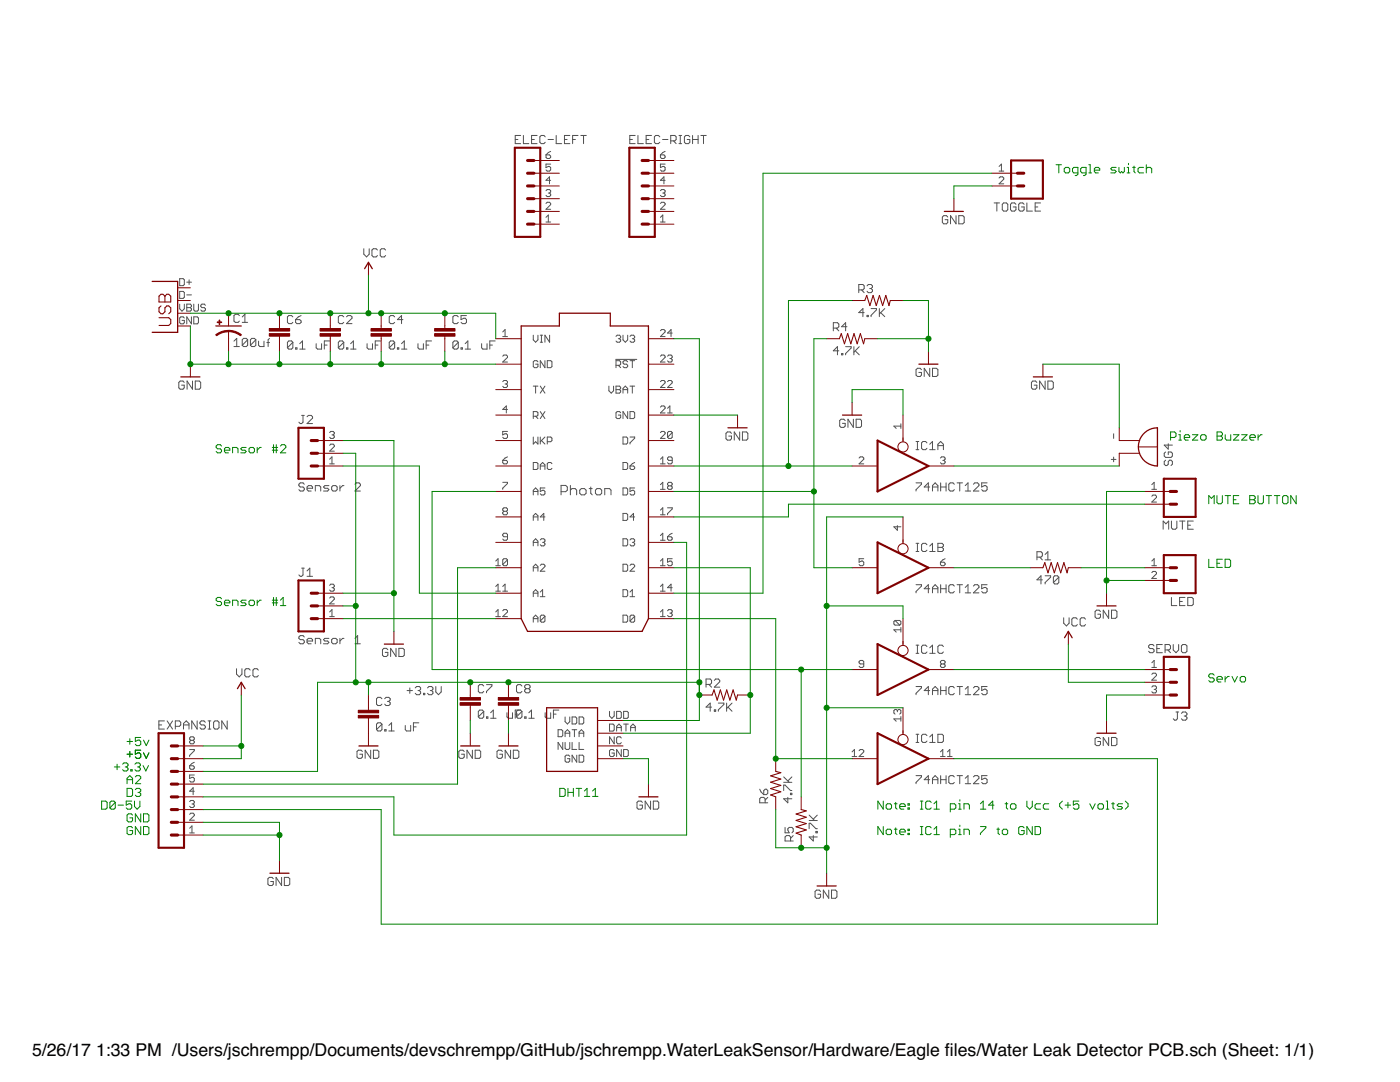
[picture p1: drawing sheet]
<svg xmlns="http://www.w3.org/2000/svg" width="279mm" height="216mm" viewBox="0 0 279 216" stroke-linecap="round" stroke-linejoin="round" font-family="sans-serif">
<defs><g id="words">
<g font-size="3.5">
<text x="6.4" y="210.7">5/26/17</text>
<text x="19.2" y="210.7">1:33 PM /Users/jschrempp/Documents/devschrempp/GitHub/jschrempp.WaterLeakSensor/Hardware/Eagle fles/Water Leak Detector PCB.sch (Sheet: 1/1)</text>
<text x="188.6" y="210.7">i</text>
</g>
</g></defs>
<g fill="none" stroke="#505050" stroke-width=".2">
<path d="M102.8 27.8h.6M103.9 27h-1.1v1.7h1.1M104.5 27v1.7h1M106.1 27.8h.5M107.2 27h-1.1v1.7h1.1M108.8 27.3l-.3-.3h-.5l-.3 .3v1.1l.3 .3h.5l.3-.3M109 30.9h.7l.2 .3v.2l-.2 .2h-.5l-.2-.2zM109 38.1l.2-.3h.5l.2 .3v.2l-.2 .2M109.4 27.8h1M109.4 38.5h.3M109.7 38.5l.2 .3v.2l-.2 .2h-.5l-.2-.2M109.9 32.7h-.9v.7l.7-.2 .2 .2v.5l-.2 .2h-.5l-.2-.2"/>
<path d="M109.9 36h-.9l.7-.7v1.4M109.9 30.2l-.9 .7M111 27v1.7h1.1M112.6 27.8h.6M113.7 27h-1.1v1.7h1.1M114.3 27.8h.5M115.4 27h-1.1v1.7M115.9 27h1.1M116.5 27v1.7M125.7 27.8h.5M126.8 27h-1.1v1.7h1.1M127.3 27v1.7h1.1"/>
<path d="M128.9 27.8h.6M130 27h-1.1v1.7h1.1M131.7 27.3l-.3-.3h-.5l-.3 .3v1.1l.3 .3h.5l.3-.3M131.8 38.1l.2-.3h.5l.2 .3v.2l-.2 .2M131.8 30.9h.7l.2 .3v.2l-.2 .2h-.5l-.2-.2zM132.2 27.8h1.1M132.3 38.5h.2M132.5 38.5l.2 .3v.2l-.2 .2h-.5l-.2-.2M132.7 36h-.9l.7-.7v1.4M132.7 32.7h-.9v.7l.7-.2 .2 .2v.5l-.2 .2h-.5l-.2-.2M132.7 30.2l-.9 .7M133.9 28.1h.8l.2-.3v-.5l-.2-.3h-.8v1.7"/>
<path d="M134.4 28.1l.5 .6M135.5 27h.5M135.5 28.7h.5M135.8 27v1.7M137.7 27.3l-.3-.3h-.5l-.3 .3v1.1l.3 .3h.5l.3-.3v-.6h-.6M138.2 27.8h1.1M138.2 27v1.7M139.3 27v1.7M139.9 27h1M140.4 27v1.7M199.4 33.2l.5-.5v1.4M199.4 34.1h.9"/>
<path d="M199.4 35.5l.2-.2h.5l.2 .2v.3l-.9 .9h.9M35.9 55.6h.7l.2 .2v1l-.2 .2h-.7zM35.9 58.1h.7l.2 .3v.9l-.2 .2h-.7zM37.3 56.3h.9M37.3 58.8h.9M37.7 55.8v1M72.6 49.6v1.1l.6 .6 .5-.6v-1.1M75.3 49.9l-.2-.3h-.6l-.3 .3v1.1l.3 .3h.6l.2-.3M77 49.9l-.3-.3h-.6l-.2 .3v1.1l.2 .3h.6l.3-.3M109 40.6l.2-.2h.5l.2 .2v.2l-.9 1h.9M109 43.4l.4-.5v1.4M109 44.3h.9"/>
<path d="M131.8 43.4l.5-.5v1.4M131.8 44.3h.9M131.8 40.6l.2-.2h.5l.2 .2v.2l-.9 1h.9M171.4 57.8h.8l.3-.2v-.6l-.3-.2h-.8v1.6M171.9 57.8l.6 .6M173 57l.3-.2h.5l.3 .2v.3l-.3 .3M173.6 57.6h.2M173.8 57.6l.3 .2v.3l-.3 .3h-.5l-.3-.3M189.1 43.3l-.2-.3h-.6l-.2 .3v1.1l.2 .3h.6l.2-.3v-.6h-.5M190.8 43v1.7l-1.1-1.7v1.7M191.3 43h.9l.2 .3v1.1l-.2 .3h-.9zM198.4 40.5h1.1"/>
<path d="M198.9 40.5v1.6M200.3 40.5h.6l.2 .3v1l-.2 .3h-.6l-.3-.3v-1zM202.8 40.8l-.3-.3h-.6l-.2 .3v1l.2 .3h.6l.3-.3v-.5h-.6M204.4 40.8l-.3-.3h-.5l-.3 .3v1l.3 .3h.5l.3-.3v-.5h-.5M204.9 40.5v1.6h1.1M206.6 41.3h.5M207.7 40.5h-1.1v1.6h1.1M35.9 60.7v.9l.4 .5 .5-.5v-.9M36.8 76.3l-.3-.3h-.5l-.3 .3v1.1l.3 .3h.5l.3-.3v-.5h-.6M36.8 63.5l-.2-.3h-.5l-.2 .3v.9l.2 .2h.5l.2-.2v-.5h-.5M37.3 60.7h.7l.2 .2v.3l-.2 .2 .2 .2v.2l-.2 .3h-.7zM37.3 61.4h.7"/>
<path d="M38.2 63.2v1.4l-.9-1.4v1.4M38.4 76v1.7l-1.1-1.7v1.7M38.7 60.7v1.1l.2 .3h.5l.2-.3v-1.1M38.7 63.2h.7l.2 .3v.9l-.2 .2h-.7zM39 76h.8l.2 .3v1.1l-.2 .3h-.8zM41 60.9l-.2-.2h-.5l-.2 .2v.3l.2 .2h.5l.2 .2v.2l-.2 .3h-.5l-.2-.3M46.7 69.2h1.1M46.7 68.1l.5-.6v1.7M47.8 63l-.3-.3h-.5l-.3 .3v1.1l.3 .2h.5l.3-.2M48.3 64.3h1.1M48.3 63.2l.6-.5v1.6M49.4 67.8v1.1l-.3 .3h-.5l-.3-.3"/>
<path d="M49.4 67.8l-.3-.3h-.5l-.3 .3v1.1M49.4 67.8l-1.1 1.1M51.1 67.8v1.1l-.3 .3h-.6l-.2-.3M51.1 67.8l-.3-.3h-.6l-.2 .3v1.1M51.1 67.8l-1.1 1.1M51.6 68.1v.8l.3 .3h.8v-1.1M53.3 68.3h.5M53.8 67.5l-.3 .3v1.4M58.4 68.3l-.2-.3h-.6l-.2 .3v1.1M58.4 68.3v1.1l-.2 .3h-.6l-.2-.3M58.4 63.2l-.2-.2h-.6l-.2 .2v1.1l.2 .3h.6l.2-.3M58.4 68.3l-1 1.1"/>
<path d="M59 69.4h.3v.3h-.3zM59 63.8h.8l.3 .3v.2l-.3 .3h-.5l-.3-.3zM59.8 69.7h1.1M59.8 68.6l.6-.6v1.7M60.1 63l-.6 .2-.5 .6M63.1 68.6v.8l.3 .3h.8v-1.1M64.7 68.9h.6M65.8 68h-1.1v1.7M68.6 63.2l-.3-.2h-.5l-.3 .2v1.1l.3 .3h.5l.3-.3M68.6 68.3l-.3-.3h-.5l-.3 .3v1.1M68.6 68.3v1.1l-.3 .3h-.5l-.3-.3M68.6 68.3l-1.1 1.1"/>
<path d="M69.2 69.4h.2v.3h-.2zM69.2 63.2l.2-.2h.6l.3 .2v.3l-1.1 1.1h1.1M70 69.7h1.1M70 68.6l.5-.6v1.7M73.3 68.6v.8l.2 .3h.8v-1.1M74.9 68.9h.5M76 68h-1.1v1.7M78.8 68.3l-.3-.3h-.5l-.3 .3v1.1M78.8 68.3v1.1l-.3 .3h-.5l-.3-.3M78.8 63.2l-.3-.2h-.5l-.3 .2v1.1l.3 .3h.5l.3-.3M78.8 68.3l-1.1 1.1M79.3 69.4h.3v.3h-.3z"/>
<path d="M80.1 68.6l.6-.6v1.7M80.1 69.7h1.1M80.4 63.8h-1.1l.8-.8v1.6M83.4 68.6v.8l.3 .3h.8v-1.1M85 68.9h.6M86.1 68h-1.1v1.7M91.5 68.3l-.3-.3h-.5l-.3 .3v1.1M91.5 68.3v1.1l-.3 .3h-.5l-.3-.3M91.5 63.2l-.3-.2h-.5l-.3 .2v1.1l.3 .3h.5l.3-.3M91.5 68.3l-1.1 1.1M92 69.4h.3v.3h-.3zM92.8 69.7h1.1"/>
<path d="M92.8 68.6l.6-.6v1.7M93.1 63h-1.1v.8l.6-.3h.2l.3 .3v.5l-.3 .3h-.5l-.3-.3M96.1 68.6v.8l.3 .3h.8v-1.1M97.7 68.9h.6M98.8 68h-1.1v1.7M100.3 66.2l.5-.4v1.4M100.3 67.2h1M100.3 71.1l.3-.3h.4l.3 .3v.2l-1 .9h1M100.3 76.2l.3-.3h.4l.3 .3v.2l-.3 .2M100.8 76.6h.2M101 76.6l.3 .3v.2l-.3 .2h-.4l-.3-.2M106.4 66.9v.9l.5 .5 .5-.5v-.9"/>
<path d="M106.4 77h1M106.9 77v1.4M107.4 72.2l-.3-.2h-.4l-.3 .2v.9l.3 .3h.4l.3-.3v-.4h-.5M107.8 68.3h.5M107.8 66.9h.5M107.8 77l1 1.4M108.1 66.9v1.4M108.8 72v1.4l-1-1.4v1.4M108.8 77l-1 1.4M109.2 72h.7l.3 .2v.9l-.3 .3h-.7zM109.7 66.9v1.4l-.9-1.4v1.4M121.5 77v1l.5 .4 .4-.4v-1"/>
<path d="M122.9 71.7h4.2M122.9 67.1l.3-.2h.4l.3 .2v.3l-.3 .2M122.9 72.9h.7l.3-.2v-.5l-.3-.2h-.7v1.4M122.9 77h.7l.3 .3v.2l-.3 .2 .3 .3v.2l-.3 .2h-.7zM122.9 77.7h.7M123.4 67.6h.2M123.4 72.9l.5 .5M123.6 67.6l.3 .2v.3l-.3 .2h-.4l-.3-.2M124.3 78.4v-.9l.5-.5 .5 .5v.9M124.3 66.9v.9l.5 .5 .5-.5v-.9M124.3 77.7h1M125.3 72.2l-.3-.2h-.4l-.3 .2v.2l.3 .3h.4l.3 .2v.2l-.3 .3h-.4l-.3-.3"/>
<path d="M125.7 67.1l.3-.2h.4l.3 .2v.3l-.3 .2M125.7 72h1M125.7 77h1M126.2 67.6h.2M126.2 72v1.4M126.2 77v1.4M126.4 67.6l.3 .2v.3l-.3 .2h-.4l-.3-.2M131.8 66l.2-.2h.5l.2 .2v.2l-.9 1h.9M131.8 71.1l.2-.3h.5l.2 .3v.2l-.9 .9h.9M131.8 76.2l.2-.3h.5l.2 .3v.2l-.9 .9h.9M133.2 71.1l.3-.3h.4l.3 .3v.2l-.3 .2M133.2 76.2l.3-.3h.4l.3 .3v.2l-1 .9h1"/>
<path d="M133.7 71.5h.2M133.9 71.5l.3 .3v.2l-.3 .2h-.4l-.3-.2M134.2 66.5h-1l.7-.7v1.4M166.3 65.5h.8l.3-.3v-.5l-.3-.3h-.8v1.6M166.9 65.5l.5 .5M167.4 70h-1.1l.8-.8v1.6M168 70.5h.2v.3h-.2zM168.8 69.2h1.1v.2l-1.1 1.1v.3M169 65.2h-1l.8-.8v1.6M170.4 69.2v1.6M170.7 70l.8 .8M171.5 69.2l-1.1 1.1"/>
<path d="M172.5 62.4h-1.1l.8-.8v1.6M173 62.9h.3v.3h-.3zM173.8 61.6h1.1v.2l-1.1 1.1v.3M175.5 61.6v1.6M175.7 62.4l.9 .8M176.6 61.6l-1.1 1.1M183.9 73.8l-.3-.3h-.5l-.3 .3v1l.3 .3h.5l.3-.3v-.5h-.5M185.5 73.5v1.6l-1.1-1.6v1.6M186.1 73.5h.8l.3 .3v1l-.3 .3h-.8zM206.9 76.3l-.2-.3h-.6l-.3 .3v1.1l.3 .3h.6l.2-.3v-.5h-.5M208.6 76v1.7l-1.1-1.7v1.7M209.1 76h.8l.3 .3v1.1l-.3 .3h-.8z"/>
<path d="M60.2 82.9h.5M60.5 82.9v1.3l-.3 .3h-.3l-.3-.3M60.7 96.6l-.2-.2h-.6l-.3 .2v.3l.3 .3h.6l.2 .2v.3l-.2 .3h-.6l-.3-.3M61.3 97.4h1.1v-.2l-.3-.3h-.5l-.3 .3v.5l.3 .3h.5M61.3 83.2l.3-.3h.5l.3 .3v.2l-1.1 1.1h1.1M62.9 98v-1.1h.8l.3 .3v.8M65.6 96.9h-.8l-.2 .3 .2 .2h.6l.2 .3-.2 .3h-.8M65.8 91.6l.5-.4v1.4M65.8 86.3l.2-.2h.5l.2 .2v.3l-.2 .2M65.8 88.9l.2-.3h.5l.2 .3v.2l-.9 .9h.9M65.8 92.6h.9M66.2 97.2l.3-.3h.5l.3 .3v.5l-.3 .3h-.5l-.3-.3z"/>
<path d="M66.3 86.8h.2M66.5 86.8l.2 .2v.2l-.2 .3h-.5l-.2-.3M67.8 96.9v1.1M68.6 96.9h-.2l-.6 .5M70.8 96.6l.3-.2h.5l.3 .2v.3l-1.1 1.1h1.1M100.3 91.9h.7l.3 .2v.2l-.3 .3h-.4l-.3-.3zM100.3 96.2h1v.3l-1 .9v.2M101.3 86.1h-1v.7l.5-.2h.2l.3 .2v.4l-.3 .3h-.4l-.3-.3M101.3 81.7h-1l.7-.7v1.4M101.3 91.2l-.5 .2-.5 .5M106.4 98.1h1M106.4 83.1h.7l.3-.3v-.4l-.3-.3h-.7v1.4"/>
<path d="M106.4 87.2v1.4l.5-.5 .5 .5v-1.4M106.4 92.3h.7l.3 .2v1l-.3 .2h-.7zM106.4 98.8v-1l.5-.4 .5 .4v1M106.9 83.1l.5 .4M107.8 93.7v-.9l.5-.5 .5 .5v.9M107.8 87.2v1.4M107.8 82.1l1 1.4M107.8 93h1M108.1 87.9l.7 .7M108.8 97.4h-1v.7l.7-.3 .3 .3v.4l-.3 .3h-.4l-.3-.3M108.8 82.1l-1 1.4M108.8 87.2l-1 .9"/>
<path d="M109.2 88.1h.7l.3-.2v-.5l-.3-.2h-.7v1.4M110.2 92.5l-.3-.2h-.4l-.3 .2v1l.3 .2h.4l.3-.2M112 98.1h.9l.3-.3v-.6l-.3-.3h-.9v1.8M113.8 96.9v1.8M113.8 97.8l.4-.3h.6l.3 .3v.9M116 97.5h.6l.4 .3v.6l-.4 .3h-.6l-.3-.3v-.6zM117.6 97.5h.6M117.9 97.2v1.2l.3 .3M119.1 97.5h.7l.3 .3v.6l-.3 .3h-.7l-.3-.3v-.6zM120.7 98.7v-1.2h.9l.3 .3v.9M123.9 82.4l-.3-.3h-.4l-.3 .3v.9l.3 .2h.4l.3-.2v-.5h-.5M124.3 87.2h.7l.3 .2v1l-.3 .2h-.7z"/>
<path d="M124.3 97.4h.7l.3 .2v.9l-.3 .3h-.7zM124.3 92.3h.7l.3 .2v1l-.3 .2h-.7zM125.3 82.1v1.4l-1-1.4v1.4M125.7 82.1h.7l.3 .3v.9l-.3 .2h-.7zM125.7 87.2h1v.2l-1 1v.2M125.7 93h.7l.3 .2v.3l-.3 .2h-.4l-.3-.2zM126.7 97.4h-1v.7l.5-.3h.2l.3 .3v.4l-.3 .3h-.4l-.3-.3M126.7 92.3l-1 .7M131.8 92.6h.9M131.8 86.3l.2-.2h.5l.2 .2v.3l-.9 .9h.9M131.8 91.6l.5-.4v1.4M131.8 96.7l.5-.5v1.4"/>
<path d="M131.8 81.2l.2-.2h.5l.2 .2v.3l-.9 .9h.9M131.8 97.6h.9M133.2 82.4h1M133.2 81.5l.5-.5v1.4M133.5 96.9l-.3 .3v.2l.3 .2h.4l.3-.2v-.2l-.3-.3M133.5 96.9l-.3-.2v-.2l.3-.3h.4l.3 .3v.2l-.3 .2M133.5 96.9h.4M134.2 91.9h-.7l-.3-.3v-.2l.3-.2h.4l.3 .2v.9l-.3 .3h-.4l-.3-.3M134.2 86.3l-.3-.2h-.4l-.3 .2v.9M134.2 86.3v.9l-.3 .3h-.4l-.3-.3M134.2 86.3l-1 .9M146 86.5l-.3-.3h-.5l-.3 .3v1l.3 .3h.5l.3-.3v-.5h-.6"/>
<path d="M147.6 86.2v1.6l-1.1-1.6v1.6M148.2 86.2h.8l.2 .3v1l-.2 .3h-.8zM168.7 83.9l-.3-.2h-.5l-.3 .2v1.1l.3 .3h.5l.3-.3v-.5h-.6M170.3 83.7v1.6l-1.1-1.6v1.6M170.9 83.7h.8l.2 .2v1.1l-.2 .3h-.8zM171.4 91.4l.3-.2h.4l.3 .2v.2l-1 1h1M179.8 85h-1.4l.5 .5M179.8 84.6v.9M182.8 96.4h1.1v.2l-1.1 1.1v.3M182.8 89.7h.6M182.8 88.1h.6M183.1 88.1v1.6"/>
<path d="M185 88.4l-.3-.3h-.5l-.3 .3v1.1l.3 .2h.5l.3-.2M185.5 97.2h-1.1l.9-.8v1.6M185.5 88.6l.6-.5v1.6M185.5 89.7h1.1M186.1 97.2h1.1M186.1 98v-1.1l.5-.5 .6 .5v1.1M187.2 89.7v-1.1l.5-.5 .6 .5v1.1M187.2 88.9h1.1M187.7 91.4l.2-.2h.5l.2 .2v.2l-.2 .3M187.7 97.2h1.1M187.7 96.4v1.6M188.2 91.9h.2"/>
<path d="M188.4 91.9l.2 .2v.2l-.2 .3h-.5l-.2-.3M188.8 96.4v1.6M190.5 96.6l-.3-.2h-.6l-.2 .2v1.1l.2 .3h.6l.3-.3M191 96.4h1.1M191.5 96.4v1.6M192.6 98h1.1M192.6 96.9l.6-.5v1.6M194.3 96.6l.2-.2h.6l.3 .2v.3l-1.1 1.1h1.1M197 96.4h-1.1v.8l.5-.3h.3l.3 .3v.5l-.3 .3h-.5l-.3-.3M221.8 91.7h.9M222.2 86.6v.9M222.2 91.2v.9"/>
<path d="M229.9 96.7l.4-.5v1.4M229.9 99l.2-.2h.5l.2 .2v.3l-.9 .9h.9M229.9 97.6h.9M232.6 91.8l-.3 .3v.5l.3 .3h.3l.3-.3v-.5l.2-.3h.3l.3 .3v.5l-.3 .3M232.6 90.2l-.3 .2v.6l.3 .3h1.1l.3-.3v-.6l-.3-.2h-.5v.5M233.2 88.5v1.1l-.9-.8h1.7M60.2 113.4h.5M60.5 113.4v1.3l-.3 .3h-.3l-.3-.3M61.3 115h1.1M61.3 113.9l.5-.5v1.6M65.8 119.3l.2-.2h.5l.2 .2v.3l-.9 .9h.9M65.8 116.8l.2-.2h.5l.2 .2v.2l-.2 .3"/>
<path d="M66.3 117.3h.2M66.5 117.3l.2 .2v.2l-.2 .3h-.5l-.2-.3M98.9 118h1M98.9 112.9h1M98.9 112l.5-.5v1.4M98.9 117l.5-.4v1.4M100.3 118h1M100.3 117l.5-.4v1.4M100.6 102l-.3-.2v-.2l.3-.3h.4l.3 .3v.2l-.3 .2M100.6 102l-.3 .3v.2l.3 .2h.4l.3-.2v-.2l-.3-.3M100.6 102h.4M101.3 111.7l-.3-.2h-.4l-.3 .2v.9"/>
<path d="M101.3 111.7v.9l-.3 .3h-.4l-.3-.3M101.3 107.1h-.7l-.3-.2v-.3l.3-.2h.4l.3 .2v1l-.3 .2h-.4l-.3-.2M101.3 111.7l-1 .9M106.4 103.8v-.9l.5-.5 .5 .5v.9M106.4 108.9v-.9l.5-.5 .5 .5v.9M106.4 114v-.9l.5-.5 .5 .5v.9M106.4 119.1v-1l.5-.4 .5 .4v1M106.4 103.1h1M106.4 108.2h1M106.4 113.3h1M106.4 118.4h1M107.8 112.8l.3-.2h.4l.3 .2v.3l-1 .9h1"/>
<path d="M107.8 107.7l.3-.2h.4l.3 .2v.3l-.3 .2M107.8 118.1l.5-.4v1.4M107.8 119.1h1M108.3 108.2h.2M108.5 108.2l.3 .3v.2l-.3 .2h-.4l-.3-.2M108.8 103.1h-1l.7-.7v1.4M124.3 112.6h.7l.3 .2v.9l-.3 .3h-.7zM124.3 107.5h.7l.3 .2v1l-.3 .2h-.7zM124.3 117.7h.7l.3 .2v.9l-.3 .3h-.7zM124.3 102.4h.7l.3 .3v.9l-.3 .2h-.7zM125.7 112.8l.3-.2h.4l.3 .2v.3l-1 .9h1M125.7 107.7l.3-.2h.4l.3 .2v.3l-.3 .2"/>
<path d="M125.7 119.1h1M125.7 118.1l.5-.4v1.4M126.2 108.2h.2M126.4 108.2l.3 .3v.2l-.3 .2h-.4l-.3-.2M126.7 103.1h-1l.7-.7v1.4M131.8 118h.9M131.8 112.9h.9M131.8 101.8l.5-.5v1.4M131.8 106.9l.5-.5v1.4M131.8 112l.5-.5v1.4M131.8 117l.5-.4v1.4M131.8 102.7h.9"/>
<path d="M131.8 107.8h.9M133.2 107.1h.7l.3 .2v.3l-.3 .2h-.4l-.3-.2zM133.2 101.3h1v.3l-1 .9v.2M134.2 117.3h-1l.7-.7v1.4M134.2 111.5h-1v.7l.7-.2 .3 .2v.4l-.3 .3h-.4l-.3-.3M134.2 106.4l-1 .7M172.4 111.5h-1v.7l.7-.2 .3 .2v.4l-.3 .3h-.4l-.3-.3M179.1 104.9v.9l-.7-.7h1.4M182.8 116.7h1.1v.2l-1.1 1.1v.3M182.8 110h.6M182.8 108.4h.6M183.1 108.4v1.6"/>
<path d="M185 108.7l-.3-.3h-.5l-.3 .3v1.1l.3 .2h.5l.3-.2M185.5 117.5h-1.1l.9-.8v1.6M185.5 109l.6-.6v1.6M185.5 110h1.1M186.1 118.3v-1.1l.5-.5 .6 .5v1.1M186.1 117.5h1.1M187.2 108.4h.8l.3 .3v.3l-.3 .2 .3 .3v.3l-.3 .2h-.8zM187.2 109.2h.8M187.7 112.2h.7l.2 .2v.2l-.2 .3h-.5l-.2-.3zM187.7 116.7v1.6M187.7 117.5h1.1M188.6 111.5l-.9 .7"/>
<path d="M188.8 116.7v1.6M190.5 116.9l-.3-.2h-.6l-.2 .2v1.1l.2 .3h.6l.3-.3M191 116.7h1.1M191.5 116.7v1.6M192.6 117.2l.6-.5v1.6M192.6 118.3h1.1M194.3 116.9l.2-.2h.6l.3 .2v.3l-1.1 1.1h1.1M197 116.7h-1.1v.8l.5-.3h.3l.3 .3v.5l-.3 .3h-.5l-.3-.3M206.9 111.2h.9l.2-.3v-.5l-.2-.3h-.9v1.6M207.5 111.2l.5 .5M208 115.7h-1.1l.9-.8v1.6M208.6 114.9h1.1v.3l-1.1 1v.3"/>
<path d="M208.6 110.6l.5-.5v1.6M208.6 111.7h1.1M211.3 115.2l-.3-.3h-.5l-.3 .3v1M211.3 115.2v1l-.3 .3h-.5l-.3-.3M211.3 115.2l-1.1 1M229.9 112.9h.9M229.9 112l.4-.5v1.4M229.9 114.3l.2-.3h.5l.2 .3v.2l-.9 .9h.9M232.1 105.6v-1.6l.6 .5 .5-.5v1.6M233.8 104v1.3l.3 .3h.5l.3-.3v-1.3M233.8 119.2v1.6h1.1M235.4 104h1.1"/>
<path d="M236 104v1.6M236.5 119.2h-1.1v1.6h1.1M237 119.2h.9l.2 .3v1.1l-.2 .2h-.9zM237 104.8h.6M238.1 104h-1.1v1.6h1.1M47.2 133.4v1.1l.6 .6 .5-.6v-1.1M49.9 133.7l-.2-.3h-.6l-.2 .3v1.1l.2 .3h.6l.2-.3M51.6 133.7l-.3-.3h-.5l-.3 .3v1.1l.3 .3h.5l.3-.3M60.7 127.1l-.2-.3h-.6l-.3 .3v.3l.3 .2h.6l.2 .3v.3l-.2 .3h-.6l-.3-.3M61.3 127.9h1.1v-.3l-.3-.2h-.5l-.3 .2v.6l.3 .3h.5M62.9 128.5v-1.1h.8l.3 .2v.9M65.6 127.4h-.8l-.2 .2 .2 .3h.6l.2 .3-.2 .3h-.8"/>
<path d="M65.8 122.1l.5-.5v1.4M65.8 123h.9M66.2 127.6l.3-.2h.5l.3 .2v.6l-.3 .3h-.5l-.3-.3zM67.8 127.4v1.1M68.6 127.4h-.2l-.6 .5M70.8 128.5h1.1M70.8 127.4l.6-.6v1.7M76.2 139.4l-.3-.3h-.5l-.3 .3v1.1l.3 .3h.5l.3-.3M76.8 139.4l.2-.3h.6l.3 .3v.3l-.3 .3M77.3 140h.3M77.4 129.6l-.3-.2h-.5l-.3 .2v1.1l.3 .3h.5l.3-.3v-.5h-.5M77.6 140l.3 .2v.3l-.3 .3h-.6l-.2-.3"/>
<path d="M79 129.4v1.6l-1-1.6v1.6M79.6 129.4h.8l.3 .2v1.1l-.3 .3h-.8zM81.2 137.8h1.1M81.8 137.3v1M82.9 137.3l.2-.3h.6l.2 .3v.2l-.2 .3M83.4 137.8h.3M83.7 137.8l.2 .3v.2l-.2 .3h-.6l-.2-.3M84.5 138.3h.3v.3h-.3zM85.3 137.3l.3-.3h.5l.3 .3v.2l-.3 .3M85.9 137.8h.2M86.1 137.8l.3 .3v.2l-.3 .3h-.5l-.3-.3M87 137v1.1l.5 .5 .6-.5v-1.1"/>
<path d="M96.5 136.9l-.2-.3h-.6l-.2 .3v1.1l.2 .2h.6l.2-.2M97.1 136.6h1.1v.3l-1.1 1.1v.2M98.9 123h1M98.9 122.1l.5-.5v1.4M100.3 121.9l.3-.3h.4l.3 .3v.2l-1 .9h1M104.2 136.9l-.3-.3h-.5l-.3 .3v1.1l.3 .2h.5l.3-.2M105 137.4l-.3-.3v-.2l.3-.3h.5l.3 .3v.2l-.3 .3M105 137.4l-.3 .3v.3l.3 .2h.5l.3-.2v-.3l-.3-.3M105 137.4h.5M106.4 124.1v-.9l.5-.5 .5 .5v.9M106.4 123.4h1M108.8 123v.9l-.3 .2h-.4l-.3-.2"/>
<path d="M108.8 123l-.3-.3h-.4l-.3 .3v.9M108.8 123l-1 .9M124.3 122.7h.7l.3 .3v.9l-.3 .2h-.7zM126.7 123l-.3-.3h-.4l-.3 .3v.9M126.7 123v.9l-.3 .2h-.4l-.3-.2M126.7 123l-1 .9M131.8 123h.9M131.8 122.1l.5-.5v1.4M133.2 121.9l.3-.3h.4l.3 .3v.2l-.3 .2M133.7 122.3h.2M133.9 122.3l.3 .3v.2l-.3 .2h-.4l-.3-.2M140.9 136.6h.8l.3-.3v-.5l-.3-.3h-.8v1.6"/>
<path d="M141.5 136.6l.5 .5M142.6 135.8l.2-.3h.6l.2 .3v.2l-1 1.1h1M172.4 132.5h-.7l-.3-.3v-.2l.3-.2h.4l.3 .2v.9l-.3 .3h-.4l-.3-.3M178.6 123.8h1l.2 .2v.5l-.2 .2M178.6 123.8l-.2 .2v.5l.2 .2h1M178.6 123.8l1 .9M179.8 125.2v.9M179.8 125.7h-1.4l.5 .4M182.8 137h1.1v.3l-1.1 1v.3M182.8 130.4h.6M182.8 128.7h.6M183.1 128.7v1.7"/>
<path d="M185 129l-.3-.3h-.5l-.3 .3v1.1l.3 .3h.5l.3-.3M185.5 137.8h-1.1l.9-.8v1.6M185.5 129.3l.6-.6v1.7M185.5 130.4h1.1M186.1 138.6v-1.1l.5-.5 .6 .5v1.1M186.1 137.8h1.1M187.7 137v1.6M187.7 137.8h1.1M187.9 132.5l-.2-.3v-.2l.2-.2h.5l.2 .2v.2l-.2 .3M187.9 132.5l-.2 .2v.2l.2 .3h.5l.2-.3v-.2l-.2-.2M187.9 132.5h.5M188.3 129l-.3-.3h-.5l-.3 .3v1.1l.3 .3h.5l.3-.3"/>
<path d="M188.8 137v1.6M190.5 137.3l-.3-.3h-.6l-.2 .3v1l.2 .3h.6l.3-.3M191 137h1.1M191.5 137v1.6M192.6 137.5l.6-.5v1.6M192.6 138.6h1.1M194.3 137.3l.2-.3h.6l.3 .3v.2l-1.1 1.1h1.1M197 137h-1.1v.8l.8-.3 .3 .3v.5l-.3 .3h-.5l-.3-.3M212.3 123.3v1.1l.5 .5 .6-.5v-1.1M215 123.5l-.3-.2h-.5l-.3 .2v1.1l.3 .3h.5l.3-.3M216.6 123.5l-.2-.2h-.6l-.2 .2v1.1l.2 .3h.6l.2-.3M219.6 122l-.2-.2h-.6l-.3 .2v1.1l.3 .3h.6l.2-.3v-.5h-.5"/>
<path d="M221.3 121.8v1.6l-1.1-1.6v1.6M221.8 121.8h.8l.3 .2v1.1l-.3 .3h-.8zM229.9 137.1l.2-.2h.5l.2 .2v.2l-.2 .3M229.9 133.2h.9M229.9 132.2l.4-.4v1.4M229.9 134.6l.2-.3h.5l.2 .3v.2l-.9 .9h.9M230.3 128.9l-.2-.3h-.6l-.3 .3v.2l.3 .3h.6l.2 .3v.3l-.2 .2h-.6l-.3-.2M230.3 137.6h.3M230.6 137.6l.2 .2v.2l-.2 .3h-.5l-.2-.3M230.9 129.4h.5M232 128.6h-1.1v1.6h1.1M232.5 129.7h.8l.3-.3v-.5l-.3-.3h-.8v1.6"/>
<path d="M233 129.7l.6 .5M234.1 128.6v1.1l.6 .5 .5-.5v-1.1M235.4 120h.6M236.1 128.6h.5l.3 .3v1.1l-.3 .2h-.5l-.3-.2v-1.1zM31.7 144.7h.6M32.8 143.8h-1.1v1.7h1.1M33.4 143.8l1 1.7M34.4 143.8l-1 1.7M35 144.9h.8l.3-.2v-.6l-.3-.3h-.8v1.7M36.6 145.5v-1.1l.6-.6 .5 .6v1.1M36.6 144.7h1.1M37.8 149.6h1v.2l-1 .9v.3"/>
<path d="M37.8 152.8h.7l.3 .2v.3l-.3 .2h-.4l-.3-.2zM37.8 160l.3-.3h.4l.3 .3v.2l-.3 .2M38.1 147.7l-.3-.2v-.2l.3-.3h.4l.3 .3v.2l-.3 .2M38.1 147.7l-.3 .3v.2l.3 .2h.4l.3-.2v-.2l-.3-.3M38.1 147.7h.4M38.8 157.9h-1l.7-.7v1.4M38.8 154.6h-1v.7l.5-.2h.2l.3 .2v.5l-.3 .2h-.4l-.3-.2M38.8 152.1l-1 .7M39.3 143.8v1.7l-1-1.7v1.7M41 144.1l-.3-.3h-.5l-.3 .3v.3l.3 .3h.5l.3 .2v.3l-.3 .3h-.5l-.3-.3M41.5 143.8h.6M41.5 145.5h.6"/>
<path d="M41.8 143.8v1.7M42.9 143.8h.5l.3 .3v1.1l-.3 .3h-.5l-.3-.3v-1.1zM45.3 143.8v1.7l-1-1.7v1.7M72.3 149.9l-.2-.2h-.6l-.3 .2v1.1l.3 .3h.6l.2-.3v-.5h-.5M74 149.7v1.6l-1.1-1.6v1.6M74.5 149.7h.8l.3 .2v1.1l-.3 .3h-.8zM76.2 144.5l-.3-.3h-.5l-.3 .3v1.1M76.2 144.5v1.1l-.3 .3h-.5l-.3-.3M76.2 144.5l-1.1 1.1M76.8 145.6h.2v.3h-.2zM77.6 145.9h1.1M77.6 144.8l.5-.6v1.7"/>
<path d="M80.9 144.8v.8l.2 .3h.9v-1.1M82.5 145h.6M83.6 144.2h-1.1v1.7M92.6 149.9l-.2-.2h-.6l-.2 .2v1.1l.2 .3h.6l.2-.3v-.5h-.5M94.3 149.7v1.6l-1.1-1.6v1.6M94.8 149.7h.9l.2 .2v1.1l-.2 .3h-.9zM96.5 142l-.2-.3h-.6l-.2 .3v1M96.5 142v1l-.2 .3h-.6l-.2-.3M96.5 142l-1 1M97.1 143h.3v.3h-.3zM97.9 143.3h1.1M97.9 142.2l.5-.5v1.6"/>
<path d="M100.3 149.9l-.3-.2h-.5l-.3 .2v1.1l.3 .3h.5l.3-.3v-.5h-.6M101.2 142.2v.8l.3 .3h.8v-1.1M101.9 149.7v1.6l-1.1-1.6v1.6M102.4 149.7h.9l.2 .2v1.1l-.2 .3h-.9zM102.8 142.5h.6M103.4 141.7l-.3 .3v1M103.9 141.7l.3 .3M103.9 141.7h-1.1v1.6M104.2 142v1l-.3 .3h-.5l-.3-.3M104.2 142l-1.1 1M104.7 143h.3v.3h-.3zM105.5 143.3h1.1"/>
<path d="M105.5 142.2l.6-.5v1.6M108.8 142.2v.8l.3 .3h.8v-1.1M110.4 142.5h.6M111.4 145.6h.7l.2 .2v1l-.2 .2h-.7zM111.5 141.7h-1.1v1.6M112.3 148.1v1.4l-.9-1.4v1.4M112.8 148.1v1.2l.2 .2h.5l.2-.2v-1.2M112.8 143.1v.9l.4 .5 .5-.5v-.9M112.8 147v-.9l.4-.5 .5 .5v.9M112.8 146.3h.9M113.7 150.9l-.2-.2h-.5l-.2 .2v.9l.2 .3h.5l.2-.3v-.4h-.5M114.2 143.1h.7l.2 .2v.9l-.2 .3h-.7z"/>
<path d="M114.2 145.6h.9M114.2 148.1v1.4h.9M114.6 145.6v1.4M115.1 150.7v1.4l-.9-1.4v1.4M115.6 143.1h.7l.2 .2v.9l-.2 .3h-.7zM115.6 147v-.9l.4-.5 .5 .5v.9M115.6 148.1v1.4h.9M115.6 150.7h.7l.2 .2v.9l-.2 .3h-.7zM115.6 146.3h.9M121.6 141.9v1l.5 .4 .5-.4v-1M121.6 144.5h.7l.3 .2v.9l-.3 .3h-.7zM122.6 149.8l-.3-.2h-.4l-.3 .2v.9l.3 .3h.4l.3-.3v-.4h-.5"/>
<path d="M122.6 147v1.4l-1-1.4v1.4M123.1 141.9h.7l.2 .3v.9l-.2 .2h-.7zM123.1 145.9v-1l.4-.4 .5 .4v1M123.1 145.2h.9M124 147.3l-.2-.3h-.5l-.2 .3v.9l.2 .2h.5l.2-.2M124 149.6v1.4l-.9-1.4v1.4M124.5 141.9h.7l.2 .3v.9l-.2 .2h-.7zM124.5 149.6h.7l.2 .2v.9l-.2 .3h-.7zM124.5 144.5h.9M124.9 144.5v1.4M125.9 145.9v-1l.4-.4 .5 .4v1M125.9 145.2h.9"/>
<path d="M129.8 159.9v1.6l-1-1.6v1.6M130.4 159.9h.8l.3 .2v1.1l-.3 .3h-.8zM142 141.1h-1.1l.8-.8v1.6M142.6 141.6h.2v.3h-.2zM143.4 140.3h1.1v.3l-1.1 1v.3M145 140.3v1.6M145.3 141.1l.8 .8M146.1 140.3l-1.1 1.1M151.6 157.5l.3 .5 .5 .6M152.4 157.8l.3-.3h.3l.2 .3v.5l-.2 .3h-.6zM153.2 159.1l-.5 .6M156.4 157.7v-1h.3l1.1 1h.2"/>
<path d="M156.4 156.1h1.6M156.4 155l1.1 1.1M157.2 159.1v1.1l-.8-.8h1.6M157.8 158.3h.2v.3h-.2zM158 155l-.8 .8M170.1 150l.4-.4v1.4M170.1 151h.9M171.4 149.8l.3-.2h.4l.3 .2v.2l-1 1h1M179.1 141.8l.2-.2h.3l.2 .2v.5l-.2 .2M179.1 141.8v.2M179.1 141.8l-.2-.2h-.3l-.2 .2v.5l.2 .2M179.8 143v.9"/>
<path d="M179.8 143.4h-1.4l.5 .5M182.8 154.8h1.1v.2l-1.1 1.1v.3M182.8 148.1h.6M182.8 146.5h.6M183.1 146.5v1.6M185 146.8l-.3-.3h-.5l-.3 .3v1.1l.3 .2h.5l.3-.2M185.5 155.6h-1.1l.9-.8v1.6M185.5 147l.6-.5v1.6M185.5 148.1h1.1M186.1 156.4v-1.1l.5-.5 .6 .5v1.1M186.1 155.6h1.1M187.2 146.5h.8l.3 .3v1.1l-.3 .2h-.8z"/>
<path d="M187.7 151h.9M187.7 150l.5-.4v1.4M187.7 154.8v1.6M187.7 155.6h1.1M188.8 154.8v1.6M189.1 151h.9M189.1 150l.4-.4v1.4M190.5 155l-.3-.2h-.6l-.2 .2v1.1l.2 .3h.6l.3-.3M191 154.8h1.1M191.5 154.8v1.6M192.6 155.3l.6-.5v1.6M192.6 156.4h1.1"/>
<path d="M194.3 155l.2-.2h.6l.3 .2v.3l-1.1 1.1h1.1M197 154.8h-1.1v.8l.8-.3 .3 .3v.5l-.3 .3h-.5l-.3-.3M219.6 147.4l-.2-.2h-.6l-.3 .2v1.1l.3 .3h.6l.2-.3v-.5h-.5M221.3 147.2v1.6l-1.1-1.6v1.6M221.8 147.2h.8l.3 .2v1.1l-.3 .3h-.8zM234.7 142.1h.5M235 142.1v1.3l-.3 .3h-.3l-.3-.3M235.8 142.3l.3-.2h.5l.3 .2v.3l-.3 .3M236.3 142.9h.3M236.6 142.9l.3 .3v.2l-.3 .3h-.5l-.3-.3M37.8 166.2h1M37.8 165.3l.5-.5v1.4"/>
<path d="M37.8 162.5l.3-.2h.4l.3 .2v.2l-1 1h1M38.3 160.4h.2M38.5 160.4l.3 .3v.2l-.3 .2h-.4l-.3-.2M54.5 175.3l-.2-.2h-.6l-.2 .2v1.1l.2 .3h.6l.2-.3v-.5h-.5M56.2 175.1v1.6l-1.1-1.6v1.6M56.7 175.1h.9l.2 .2v1.1l-.2 .3h-.9zM128.2 160.1l-.3-.2h-.5l-.3 .2v1.1l.3 .3h.5l.3-.3v-.5h-.5M152.7 160.2v-.8l-.3-.3h-.5l-.3 .3v.8h1.6M156.7 165.1v1.1h.8l-.3-.6v-.2l.3-.3h.6l.2 .3v.5l-.2 .3M157.8 167.8v-.8l-.3-.3h-.5l-.3 .3v.8h1.6M158.3 166.7l-.5 .6M161.5 165.4v-1.1h.3l1 1.1h.3"/>
<path d="M161.5 163.7h1.6M161.5 162.6l1.1 1.1M162.3 166.7v1.1l-.8-.8h1.6M162.8 165.9h.3v.3h-.3zM163.1 162.6l-.8 .8M163.8 177.9l-.3-.3h-.6l-.2 .3v1.1l.2 .2h.6l.3-.2v-.6h-.6M165.4 177.6v1.6l-1.1-1.6v1.6M165.9 177.6h.9l.2 .3v1.1l-.2 .2h-.9z"/>
</g>
<g fill="none" stroke="#800000" stroke-width=".42">
<path d="M102.7 29.5h5.1v17.8h-5.1zM125.6 29.5h5.1v17.8h-5.1zM201.8 32h6.3v7.6h-6.3zM59.6 85.4h5v10.1h-5zM175.1 87.9l10.2 5.1-10.2 5.1zM232.3 95.5h6.3v7.6h-6.3zM59.6 115.8h5v10.2h-5zM175.1 108.2l10.2 5.1-10.2 5.1zM232.3 110.8h6.3v7.6h-6.3zM175.1 128.5l10.2 5.1-10.2 5.1zM232.3 131.1h5v10.1h-5zM31.6 146.3h5.1v22.9h-5.1z"/>
<path d="M175.1 146.3l10.2 5.1-10.2 5.1z"/>
</g>
<g fill="none" stroke="#800000" stroke-width=".61">
<path d="M105.3 39.6h1.3M105.3 34.6h1.3M105.3 37.1h1.3M105.3 32h1.3M128.1 39.6h1.3M128.1 34.6h1.3M128.1 37.1h1.3M128.1 32h1.3M203.1 34.6h1.2M203.1 37.1h1.2M105.3 42.2h1.3M105.3 44.7h1.3"/>
<path d="M128.1 42.2h1.3M128.1 44.7h1.3M62.1 87.9h1.3M62.1 90.4h1.3M62.1 93h1.3M233.5 98.1h1.3M62.1 118.4h1.3M233.5 100.6h1.3M233.5 115.8h1.3M233.5 113.3h1.3M62.1 120.9h1.3M62.1 123.4h1.3"/>
<path d="M233.5 138.7h1.3M233.5 136.1h1.3M233.5 133.6h1.3M34.2 156.5h1.3M34.2 159h1.3M34.2 148.8h1.3M34.2 151.4h1.3M34.2 153.9h1.3M34.2 161.5h1.3M34.2 164.1h1.3M34.2 166.6h1.3"/>
</g>
<g fill="none" stroke="#800000" stroke-width=".2">
<path d="M106.6 39.6h5M106.6 37.1h5M106.6 34.6h5M106.6 32h5M129.4 39.6h5.1M129.4 37.1h5.1M129.4 34.6h5.1M129.4 32h5.1M190.4 39.6v2.6M198 37.1h5.1M198 34.6h5.1M35.5 57.4h2.5"/>
<path d="M35.5 60h2.5M73.5 52.3v2.6M106.6 44.7h5M106.6 42.2h5M129.4 44.7h5.1M129.4 42.2h5.1M170.1 60h2.5M177.7 60h2.5M35.5 62.5h2.5M35.5 65h2.5M38 72.7v2.5M45.6 62.5v2.5"/>
<path d="M45.6 66.1v4M55.8 62.5v3.1M55.8 67.1v3M65.9 62.5v3.1M65.9 67.1v3M76.1 62.5v3.1M76.1 67.1v3M88.8 62.5v3.1M88.8 67.1v3M98.9 67.6h5.1M98.9 72.7h5.1M98.9 77.7h5.1"/>
<path d="M129.4 67.6h5.1M129.4 72.7h5.1M129.4 77.7h5.1M165 67.6h2.5M172.6 67.6h2.5M185.3 70.1v2.6M208.1 72.7v2.5M63.4 93h5.1M63.4 90.4h5.1M63.4 87.9h5.1M98.9 93h5.1M98.9 87.9h5.1"/>
<path d="M98.9 98.1h5.1M98.9 82.8h5.1M129.4 93h5.1M129.4 87.9h5.1M129.4 98.1h5.1M129.4 82.8h5.1M147.2 82.8v2.6M170.1 93h5M170.1 80.3v2.5M180.2 82.8v5.4M185.3 93h5.1M223.4 85.4v2.5h3.9"/>
<path d="M227.2 89.2h3.8M227.3 90.4h-3.9v2.6M228.5 98.1h5M63.4 118.4h5.1M98.9 118.4h5.1M98.9 113.3h5.1M98.9 103.1h5.1M98.9 108.2h5.1M129.4 118.4h5.1M129.4 113.3h5.1M129.4 103.1h5.1M129.4 108.2h5.1"/>
<path d="M170.1 113.3h5M180.2 103.1v5.4M185.3 113.3h5.1M205.6 113.3h2.5M213.2 113.3h2.6M220.8 118.4v2.5M228.5 113.3h5M228.5 100.6h5M228.5 115.8h5M48.2 136.1v2.6M63.4 123.4h5.1M63.4 120.9h5.1"/>
<path d="M73.5 138.7v3M78.6 126v2.5M93.9 136.1v3.1M98.9 123.4h5.1M101.5 136.1v3.1M129.4 123.4h5.1M139.6 138.7h2.5M147.2 138.7h2.5M170.1 133.6h5M180.2 123.4v5.4M185.3 133.6h5.1M213.2 126v2.5"/>
<path d="M228.5 133.6h5M228.5 136.1h5M228.5 138.7h5M35.5 151.4h5M35.5 148.8h5M35.5 159h5M35.5 156.5h5M35.5 153.9h5M73.5 143.3v5.5M93.9 140.7v3.1M93.9 146.3v2.5M101.5 140.7v3.1"/>
<path d="M101.5 146.3v2.5M119.3 151.4h5M119.3 143.8h5M119.3 146.3h5M119.3 148.8h5M129.4 156.5v2.5M154.8 151.4v2.5M154.8 159v2.5M159.9 159v2.5M170.1 151.4h5M180.2 141.2v5.4M185.3 151.4h5.1"/>
<path d="M220.8 143.8v2.5M35.5 166.6h5M35.5 164.1h5M35.5 161.5h5M55.8 171.7v2.5M159.9 166.6v2.6M165 174.2v2.6"/>
<circle cx="180.2" cy="89.2" r="1.02"/>
<circle cx="180.2" cy="109.5" r="1.02"/>
<circle cx="180.2" cy="129.8" r="1.02"/>
<circle cx="180.2" cy="147.6" r="1.02"/>
</g>
<g fill="none" stroke="#800000" stroke-width=".25">
<path d="M30.4 56.2h5.1v10.1h-5.1M72.8 53.6l.7-1.3 .8 1.3M188.5 42.2h3.8M36.1 75.2h3.8M43.1 65h5.1M104 65h7.6v-2.5h10.2v2.5h7.6v58.4l-1.3 2.6h-22.8l-1.3-2.6zM183.4 72.7h3.8M206.2 75.2h3.8M145.3 85.4h3.8M168.1 82.8h3.9M228.5 86.3a3.7 3.7 0 0 1 2.5-.9v7.6a3.8 3.8 0 0 1-3.6-2.5 3.8 3.8 0 0 1 1.1-4.2zM47.4 137.4l.8-1.3 .7 1.3"/>
<path d="M76.7 128.5h3.8M212.4 127.3l.8-1.3 .8 1.3M218.9 120.9h3.8M71.6 148.8h3.8M91.9 148.8h3.9M99.6 148.8h3.8M109.1 141.2h10.2v12.7h-10.2zM127.5 159h3.8M218.9 146.3h3.8M53.9 174.2h3.8M163.1 176.8h3.8"/>
</g>
<path d="M31.7 59.1l.4-.4h.4l.4 .4 .4-.4h.4l.4 .4v1.2h-2.4zM32.9 59.1v1.2M172.6 60l.4-1.1 .6 2.1 .6-2.1 .7 2.1 .6-2.1 .6 2.1 .7-2.1 .6 2.1 .3-1M31.7 63.4h2l.4 .4v.8l-.4 .3h-2M32.1 61l-.4 .4v.8l.4 .4h.4l.4-.4v-.8l.4-.4h.4l.4 .4v.8l-.4 .4M167.5 67.6l.4-1 .6 2 .7-2 .6 2 .6-2 .7 2 .6-2 .6 2 .3-1M208.1 113.3l.4-1 .6 2 .7-2 .6 2 .7-2 .6 2 .6-2 .7 2 .2-1M142.1 138.7l.4-1 .6 2 .7-2 .6 2 .6-2 .7 2 .6-2 .6 2 .3-1M154.8 153.9l1 .3-2 .6 2 .6-2 .7 2 .6-2 .7 2 .6-2 .6 1 .4M159.9 161.5l1 .3-2 .6 2 .7-2 .6 2 .6-2 .7 2 .6-2 .6 1 .4" fill="none" stroke="#800000" stroke-width=".21"/>
<g fill="#800000" stroke="#800000" stroke-width=".2">
<path d="M63.9 66.6h4v.5h-4z"/>
<path d="M63.9 65.6h4v.5h-4z"/>
<path d="M71.5 142.7h4.1v.6h-4.1z"/>
<path d="M71.5 141.7h4.1v.5h-4.1z"/>
<path d="M74 66.6h4.1v.5h-4.1z"/>
<path d="M74 65.6h4.1v.5h-4.1z"/>
<path d="M86.7 66.6h4.1v.5h-4.1z"/>
<path d="M86.7 65.6h4.1v.5h-4.1z"/>
<path d="M43.3 64.2h.9v.2h-.9z"/>
<path d="M43.7 63.9h.2v.8h-.2z"/>
<path d="M53.7 66.6h4.1v.5h-4.1z"/>
<path d="M53.7 65.6h4.1v.5h-4.1z"/>
<path d="M91.8 140.2h4.1v.5h-4.1z"/>
<path d="M91.8 139.2h4.1v.5h-4.1z"/>
<path d="M99.4 140.2h4.1v.5h-4.1z"/>
<path d="M99.4 139.2h4.1v.5h-4.1z"/>
</g>
<g fill="#800000" stroke="#800000" stroke-width=".2">
<path d="M45.6 65.9h.3a3.9 3.9 0 0 1 2.3 .9l-.2 .2-1.4-.7-1-.1z" fill-rule="evenodd"/>
<path d="M43.1 66.8l1.2-.7 1.3-.2v.3l-1 .1-1.4 .7z" fill-rule="evenodd"/>
</g>
<g fill="none" stroke="#008000" stroke-width=".2">
<path d="M198 34.6h-45.7v83.8h-17.8M198 37.1h-7.6v2.5M210.8 32.9h1M211.3 32.9v1.6M212.7 33.4h.5l.3 .3v.5l-.3 .3h-.5l-.3-.3v-.5zM215.1 34.5h-.8l-.3-.3v-.5l.3-.3h.8v1.4l-.3 .2h-.2M216.7 34.5h-.8l-.2-.3v-.5l.2-.3h.8v1.4l-.2 .2h-.3M217.3 32.9h.3v1.6M217.3 34.5h.5M218.4 34h1.1v-.3l-.3-.3h-.5l-.3 .3v.5l.3 .3h.5M222.8 33.4h-.9l-.2 .3 .2 .3h.6l.3 .2-.3 .3h-.8M223.3 33.4v.8l.3 .3 .2-.3 .3 .3 .3-.3v-.8"/>
<path d="M224.9 34.5h.6M224.9 33.4h.3v1.1M225.2 32.6v.3M226 33.4h.6M226.3 33.1v1.1l.3 .3M228.2 33.4h-.8l-.3 .3v.5l.3 .3h.8M228.8 33.7l.2-.3h.6l.2 .3v.8M228.8 32.9v1.6M73.5 54.9v7.6M170.1 60h-12.7v33M180.2 60h5.1v10.1M38 65v7.7h60.9"/>
<path d="M38 62.5h60.9v5.1M45.6 70.1v2.6M55.8 70.1v2.6M65.9 70.1v2.6M76.1 70.1v2.6M88.8 70.1v2.6M134.5 67.6h5.1v76.2h-15.3M165 67.6h-2.6v45.7h7.7M175.1 67.6h10.2M208.1 72.7h15.3v12.7M44.2 89l-.2-.3h-.6l-.3 .3v.3l.3 .3h.6l.2 .2v.3l-.2 .3h-.6l-.3-.3M44.8 89.8h1.1v-.2l-.3-.3h-.6l-.2 .3v.5l.2 .3h.6"/>
<path d="M46.4 90.4v-1.1h.8l.3 .3v.8M49.1 89.3h-.8l-.3 .3 .3 .2h.6l.2 .3-.2 .3h-.9M50 89.3h.5l.3 .3v.5l-.3 .3h-.5l-.3-.3v-.5zM51.3 89.3v1.1M52.1 89.3h-.2l-.6 .5M54.3 89.3h1.1M54.3 89.8h1.1M54.6 88.7v1.7M55.1 88.7v1.7M56 89l.2-.3h.6l.2 .3v.3l-1 1.1h1M68.5 87.9h10.1v38.1M68.5 93h15.2v25.4h15.2"/>
<path d="M68.5 90.4h2.5v45.7M98.9 98.1h-12.7v35.5h83.9M134.5 98.1h27.9M134.5 82.8h12.7M134.5 93h35.6M170.1 80.3v-2.6h10.1v5.1M190.4 93h33M228.5 98.1h-7.7v20.3M233.6 87.3h.8l.3-.3v-.5l-.3-.3h-.8v1.6M235.2 86.7h.3v1.1M235.2 87.8h.6M235.5 85.9v.3"/>
<path d="M236.3 87.3h1.1v-.3l-.2-.3h-.6l-.3 .3v.5l.3 .3h.6M238 86.7h1.1l-1.1 1.1h1.1M239.9 86.7h.5l.3 .3v.5l-.3 .3h-.5l-.3-.3v-.5zM242.9 98.9v1.3l.2 .3h.6l.2-.3v-1.3M242.9 86.2h.8l.3 .3v.2l-.3 .3 .3 .3v.2l-.3 .3h-.8zM242.9 87h.8M244.5 98.9h1.1M244.5 86.7v.8l.3 .3h.8v-1.1M245 98.9v1.6M246.1 99.7h.6M246.2 86.7h1l-1 1.1h1M247.2 98.9h-1.1v1.6h1.1"/>
<path d="M247.8 86.7h1.1l-1.1 1.1h1.1M249.4 98.9h.8l.3 .3v.2l-.3 .3 .3 .3v.2l-.3 .3h-.8zM249.4 99.7h.8M249.4 87.3h1.1v-.3l-.2-.3h-.6l-.3 .3v.5l.3 .3h.6M251.1 98.9v1.3l.2 .3h.6l.2-.3v-1.3M251.1 86.7v1.1M251.9 86.7h-.3l-.5 .6M252.7 98.9h1.1M253.2 98.9v1.6M254.3 98.9h1.1M254.9 98.9v1.6M256 99.2l.2-.3h.6l.2 .3v1l-.2 .3h-.6l-.2-.3z"/>
<path d="M258.7 98.9v1.6l-1.1-1.6v1.6M44.2 119.5l-.2-.3h-.6l-.3 .3v.3l.3 .2h.6l.2 .3v.3l-.2 .2h-.6l-.3-.2M49.1 119.8h-.8l-.3 .2 .3 .3h.6l.2 .3-.2 .2h-.9M50 119.8h.5l.3 .2v.6l-.3 .2h-.5l-.3-.2v-.6zM51.3 119.8v1M52.1 119.8h-.2l-.6 .5M54.3 119.8h1.1M54.6 119.2v1.6M55.1 119.2v1.6M56 119.8l.5-.6v1.6M68.5 118.4h10.1M98.9 113.3h-7.6v43.2h-50.8"/>
<path d="M134.5 108.2h2.5v58.4h-58.4v-7.6h-38.1M134.5 113.3h15.2v33h-25.4M180.2 103.1h-15.2v71.1M190.4 113.3h15.2M215.8 113.3h12.7M220.8 115.8h7.7M228.5 100.6h-71.1v2.5h-22.9M241.2 100.5v-1.6l.6 .5 .5-.5v1.6M241.2 111.6v1.6h1.1M242.9 112.4h.5M243.9 111.6h-1v1.6h1M244.5 111.6h.8l.3 .3v1l-.3 .3h-.8z"/>
<path d="M44.8 120.3h1.1v-.3l-.3-.2h-.6l-.2 .2v.6l.2 .2h.6M46.4 120.8v-1h.8l.3 .2v.8M48.2 138.7v12.7h-7.7M54.3 120.3h1.1M56 120.8h1M68.5 120.9h2.5M68.5 123.4h30.4M73.5 136.1v2.6M134.5 123.4h20.3v28h15.3M139.6 136.1h-76.2v17.8h-22.9M159.9 133.6v25.4M165 120.9h15.2v2.5"/>
<path d="M190.4 133.6h38.1M213.2 128.5v7.6h15.3M228.5 138.7h-7.7v5.1M242.3 134.7l-.3-.2h-.5l-.3 .2v.3l.3 .3h.5l.3 .2v.3l-.3 .3h-.5l-.3-.3M242.9 135.5h1v-.2l-.2-.3h-.6l-.2 .3v.5l.2 .3h.6M244.5 135v1.1M245.3 135h-.3l-.5 .5M245.9 135l.5 1.1 .6-1.1M247.5 135.3l.3-.3h.5l.3 .3v.5l-.3 .3h-.5l-.3-.3zM20.3 159.9h.8l.3 .2v1.1l-.3 .3h-.8zM22.8 153h1.1M23.4 152.5v1.1"/>
<path d="M24.5 152.5l.2-.3h.6l.2 .3v.3l-.2 .2M25 153h.3M25.3 153l.2 .3v.3l-.2 .2h-.6l-.2-.2M25.4 157.3h.8l.3 .3v1.1l-.3 .2h-.8zM25.4 148h1.1M25.4 150.5h1.1M25.4 156.4v-1.1l.5-.5 .6 .5v1.1M25.4 155.6h1.1M25.9 147.4v1.1M25.9 149.9v1.1M26.1 153.6h.3v.2h-.3zM26.3 159.9h-1.1v.8l.8-.3 .3 .3v.5l-.3 .3h-.5l-.3-.3"/>
<path d="M26.8 159.9v1l.6 .6 .5-.6v-1M26.9 152.5l.3-.3h.5l.3 .3v.3l-.3 .2M27 157.6l.3-.3h.5l.3 .3v.2l-.3 .3M27 155l.3-.2h.5l.3 .2v.3l-1.1 1.1h1.1M27.5 153h.2M27.5 158.1h.3M27.7 153l.3 .3v.3l-.3 .2h-.5l-.3-.2M27.8 158.1l.3 .3v.3l-.3 .2h-.5l-.3-.2M28.1 147.2h-1.1v.8l.5-.3h.3l.3 .3v.5l-.3 .3h-.5l-.3-.3M28.1 149.7h-1.1v.8l.5-.3h.3l.3 .3v.5l-.3 .3h-.5l-.3-.3M28.6 152.8l.5 1 .5-1M28.6 147.7l.6 1.1 .5-1.1"/>
<path d="M28.6 150.2l.6 1.1 .5-1.1M40.5 148.8h7.7M93.9 143.8v2.5M101.5 143.8v2.5M111.7 157.3h.8l.3 .3v1.1l-.3 .2h-.8zM113.3 157.3v1.6M113.3 158.1h1.1M114.4 157.3v1.6M115 157.3h1.1M115.5 157.3v1.6M116.6 158.9h1.1M116.6 157.8l.6-.5v1.6"/>
<path d="M118.3 158.9h1M118.3 157.8l.5-.5v1.6M124.3 151.4h5.1v5.1M165 141.2h15.2M176.3 159.9v1.6l-1.1-1.6v1.6M183.7 159.9h.5M183.9 159.9v1.6M190.4 151.4h40.6v33h-154.9v-22.9h-35.6M191.6 159.6v.3M204.9 159.9v1l.6 .6 .5-.6v-1M212 159.9l-.5 .5v.5l.5 .6M215.3 159.9h-1.1v.8l.6-.3h.2l.3 .3v.5l-.3 .3h-.5l-.3-.3"/>
<path d="M220.8 159.9h.2v1.6M224.6 159.9l.5 .5v.5l-.5 .6M23 160.1v1.1l-.3 .3h-.5l-.3-.3M23 160.1l-.3-.2h-.5l-.3 .2v1.1M23 160.1l-1.1 1.1M23.6 160.7h1M26.5 165.2l-.3-.3h-.6l-.2 .3v1.1l.2 .2h.6l.3-.2v-.6h-.6M26.5 162.6l-.3-.2h-.6l-.2 .2v1.1l.2 .3h.6l.3-.3v-.5h-.6M28.1 162.4v1.6l-1.1-1.6v1.6M28.1 164.9v1.6l-1.1-1.6v1.6M28.6 164.9h.8l.3 .3v1.1l-.3 .2h-.8zM28.6 162.4h.8l.3 .2v1.1l-.3 .3h-.8z"/>
<path d="M40.5 164.1h15.3v7.6M40.5 166.6h15.3M154.8 161.5v7.7h10.2M176.3 164.9v1.6l-1.1-1.6v1.6M177.1 160.4h.6l.2 .3v.5l-.2 .3h-.6l-.3-.3v-.5zM177.1 165.5h.6l.2 .2v.6l-.2 .2h-.6l-.3-.2v-.6zM178.5 160.4h.5M178.5 165.5h.5M178.8 160.1v1.1l.2 .3M178.8 165.2v1.1l.2 .2M179.6 160.9h1.1v-.2l-.3-.3h-.6l-.2 .3v.5l.2 .3h.6M179.6 166h1.1v-.3l-.3-.2h-.6l-.2 .2v.6l.2 .2h.6"/>
<path d="M181.2 161.2h.3v.3h-.3zM181.2 160.4h.3v.3h-.3zM181.2 165.5h.3v.2h-.3zM181.2 166.3h.3v.2h-.3zM183.7 161.5h.5M183.7 166.5h.5M183.7 164.9h.5M183.9 164.9v1.6M185.8 160.1l-.2-.2h-.6l-.3 .2v1.1l.3 .3h.6l.2-.3M185.8 165.2l-.2-.3h-.6l-.3 .3v1.1l.3 .2h.6l.2-.2M186.4 161.5h1.1M186.4 160.4l.5-.5v1.6"/>
<path d="M186.4 165.5l.5-.6v1.6M186.4 166.5h1.1M189.7 161.5h.8l.3-.3v-.5l-.3-.3h-.8v1.6M189.7 166.5h.8l.3-.2v-.6l-.3-.2h-.8v1.6M191.3 161.5h.5M191.3 160.4h.3v1.1M191.3 165.5h.3v1M191.3 166.5h.5M191.6 164.7v.2M192.4 161.5v-1.1h.8l.3 .3v.8M192.4 166.5v-1h.8l.3 .2v.8M195.7 161.5h1"/>
<path d="M195.7 160.4l.5-.5v1.6M195.7 164.9h1v.3l-1 1.1v.2M198.4 160.7h-1.1l.8-.8v1.6M198.9 165.5h.6M199.2 165.2v1.1l.3 .2M200 165.7l.3-.2h.6l.2 .2v.6l-.2 .2h-.6l-.3-.2zM200.6 160.4h.5M200.9 160.1v1.1l.2 .3M201.7 160.7l.2-.3h.6l.3 .3v.5l-.3 .3h-.6l-.2-.3zM204.4 165.2l-.3-.3h-.5l-.3 .3v1.1l.3 .2h.5l.3-.2v-.6h-.6M206 164.9v1.6l-1.1-1.6v1.6M206.6 164.9h.8l.3 .3v1.1l-.3 .2h-.8z"/>
<path d="M207.7 160.4h-.9l-.2 .3v.5l.2 .3h.9M209.3 160.4h-.8l-.3 .3v.5l.3 .3h.8M212.6 160.7h1.1M213.1 160.1v1.1M217.5 160.4l.5 1.1 .6-1.1M219.1 160.7l.3-.3h.5l.3 .3v.5l-.3 .3h-.5l-.3-.3zM220.8 161.5h.5M221.8 160.4h.6M222.1 160.1v1.1l.3 .3M224 160.4h-.8l-.3 .3 .3 .2h.6l.2 .3-.2 .3h-.9"/>
</g>
<g fill="#008000" stroke="#008000" stroke-width=".2">
<circle cx="38" cy="72.7" r=".51"/>
<circle cx="65.9" cy="72.7" r=".51"/>
<circle cx="76.1" cy="72.7" r=".51"/>
<circle cx="88.8" cy="72.7" r=".51"/>
<circle cx="45.6" cy="72.7" r=".51"/>
<circle cx="55.8" cy="72.7" r=".51"/>
<circle cx="165" cy="141.2" r=".51"/>
<circle cx="165" cy="120.9" r=".51"/>
<circle cx="165" cy="169.2" r=".51"/>
<circle cx="159.9" cy="169.2" r=".51"/>
<circle cx="220.8" cy="115.8" r=".51"/>
<circle cx="78.6" cy="118.4" r=".51"/>
<circle cx="55.8" cy="166.6" r=".51"/>
<circle cx="185.3" cy="67.6" r=".51"/>
<circle cx="159.9" cy="133.6" r=".51"/>
<circle cx="154.8" cy="151.4" r=".51"/>
<circle cx="139.6" cy="136.1" r=".51"/>
<circle cx="139.6" cy="138.7" r=".51"/>
<circle cx="73.5" cy="136.1" r=".51"/>
<circle cx="71" cy="120.9" r=".51"/>
<circle cx="71" cy="136.1" r=".51"/>
<circle cx="93.9" cy="136.1" r=".51"/>
<circle cx="101.5" cy="136.1" r=".51"/>
<circle cx="149.7" cy="138.7" r=".51"/>
<circle cx="65.9" cy="62.5" r=".51"/>
<circle cx="73.5" cy="62.5" r=".51"/>
<circle cx="76.1" cy="62.5" r=".51"/>
<circle cx="88.8" cy="62.5" r=".51"/>
<circle cx="45.6" cy="62.5" r=".51"/>
<circle cx="55.8" cy="62.5" r=".51"/>
<circle cx="48.2" cy="148.8" r=".51"/>
<circle cx="162.4" cy="98.1" r=".51"/>
<circle cx="157.4" cy="93" r=".51"/>
</g>
<use href="#words"/>
</svg>
